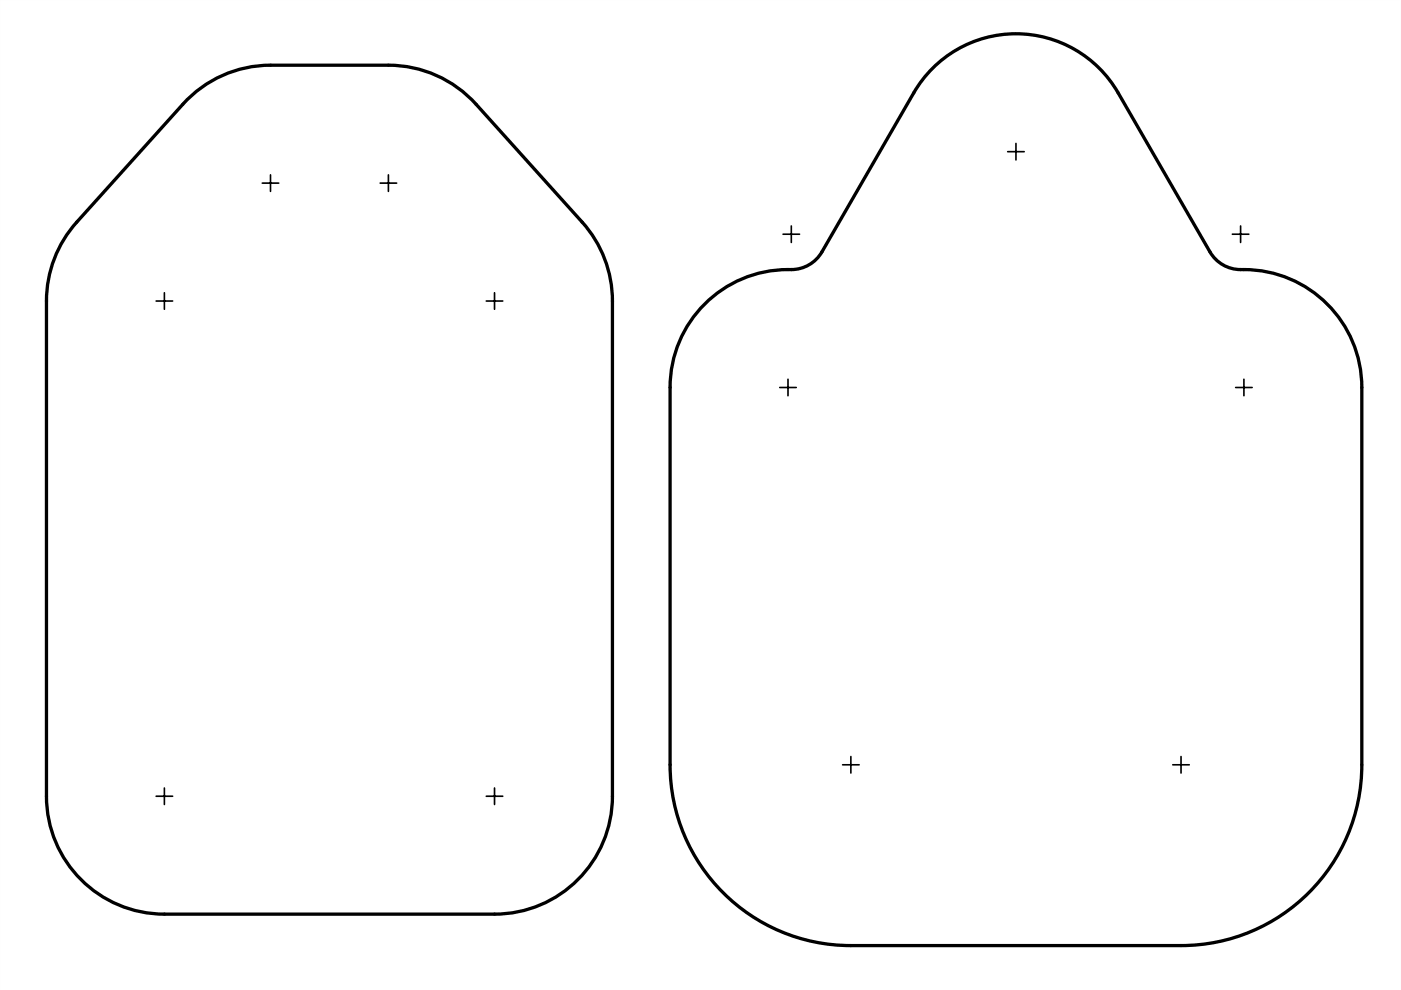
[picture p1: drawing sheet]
<svg xmlns="http://www.w3.org/2000/svg" width="297mm" height="210mm" viewBox="0 0 297 210" stroke-linecap="round" stroke-linejoin="round" font-family="sans-serif">
<path d="M0 0h297v210h-297zM0 0v210h297v-210z" fill="#000"/>
<path d="M39.8 21a25 25 0 0 1 17.6-7.2h25a25 25 0 0 1 18.5 8.3l22.5 25a25 25 0 0 1 6.4 16.7v105a25 25 0 0 1-25 25h-69.9a25 25 0 0 1-25-25v-105a25 25 0 0 1 6.4-16.7z" fill="none" stroke="#000" stroke-width=".7"/>
<g fill="#fff" stroke="#000" stroke-width=".35">
<path d="M34.9 62.1v3.5zM33.1 63.8h3.5z" fill-rule="evenodd"/>
<path d="M57.4 37.1v3.5zM55.6 38.8h3.5z" fill-rule="evenodd"/>
<path d="M82.4 37.1v3.5zM80.6 38.8h3.5z" fill-rule="evenodd"/>
<path d="M104.8 62.1v3.5zM103.1 63.8h3.5z" fill-rule="evenodd"/>
<path d="M104.8 167.1v3.5zM103.1 168.8h3.5z" fill-rule="evenodd"/>
<path d="M34.9 167.1v3.5zM33.1 168.8h3.5z" fill-rule="evenodd"/>
</g>
<path d="M197.8 14.4a25 25 0 0 1 39.3 5.3l19.4 33.7a7.6 7.6 0 0 0 7.2 3.8 25 25 0 0 1 25 25v80a38.3 38.3 0 0 1-38.3 38.3h-70a38.3 38.3 0 0 1-38.3-38.3v-80a25.2 25.2 0 0 1 26.6-25.1 7.5 7.5 0 0 0 5.6-3.7l19.5-33.7a25 25 0 0 1 4-5.3z" fill="none" stroke="#000" stroke-width=".7"/>
<g fill="#fff" stroke="#000" stroke-width=".35">
<path d="M167.8 47.9v3.5zM166 49.7h3.5z" fill-rule="evenodd"/>
<path d="M215.4 30.4v3.5zM213.7 32.2h3.5z" fill-rule="evenodd"/>
<path d="M263 47.9v3.5zM261.3 49.7h3.5z" fill-rule="evenodd"/>
<path d="M263.7 80.4v3.5zM262 82.2h3.5z" fill-rule="evenodd"/>
<path d="M250.4 160.4v3.5zM248.6 162.2h3.5z" fill-rule="evenodd"/>
<path d="M180.4 160.4v3.5zM178.7 162.2h3.5z" fill-rule="evenodd"/>
<path d="M167.1 80.4v3.5zM165.3 82.2h3.5z" fill-rule="evenodd"/>
</g>
</svg>
